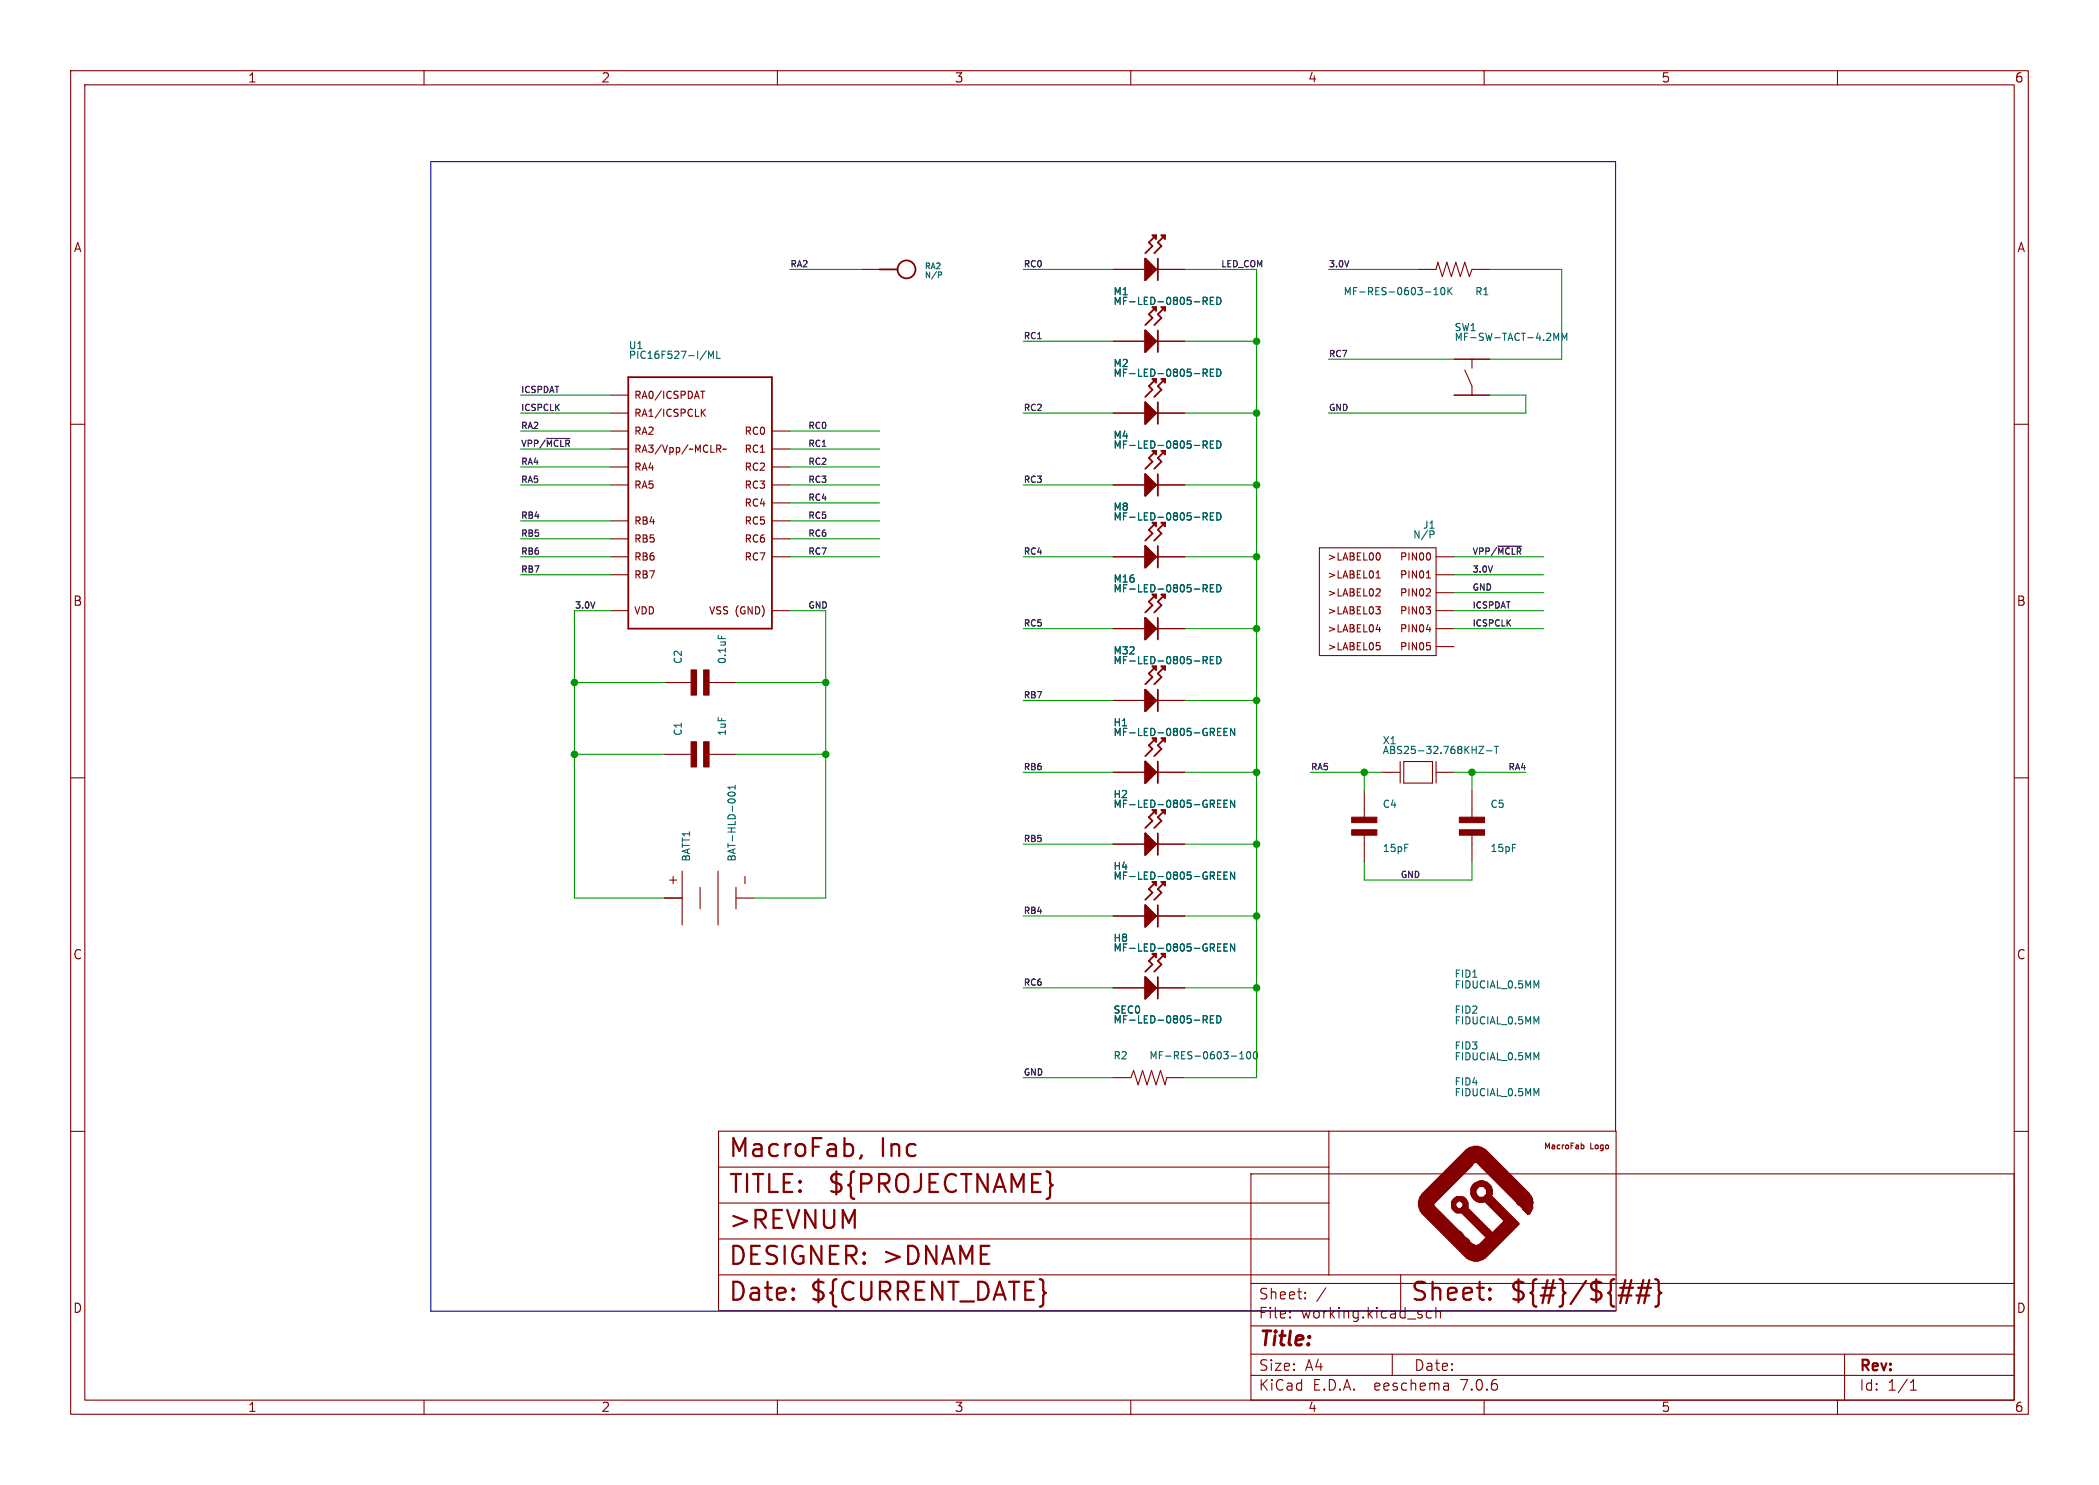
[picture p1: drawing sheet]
<svg xmlns="http://www.w3.org/2000/svg" width="297mm" height="210mm" viewBox="0 0 297 210" stroke-linecap="round" stroke-linejoin="round" font-family="sans-serif">
<defs><g id="words">
<g font-size="3.5" fill="#840000">
<text x="102.9" y="164.1">MacroFab,</text>
<text x="124.6" y="164.1">Inc</text>
<text x="102.9" y="169.2">TITLE:</text>
<text x="116.9" y="169.2">${PROJECTNAME}</text>
<text x="102.9" y="174.2">&gt;REVNUM</text>
<text x="102.9" y="179.3">DESIGNER: &gt;DNAME</text>
<text x="102.9" y="184.4">Date:</text>
<text x="114.4" y="184.4">${CURRENT_DATE}</text>
<text x="199.5" y="184.4">Sheet:</text>
<text x="213.4" y="184.4">${#}/${##}</text>
</g>
<text font-size="2.8" fill="#840000" x="178" y="190.9">Title:</text>
<g font-size="2.1" fill="#840000">
<text x="178" y="184">Sheet:</text>
<text x="178" y="186.7">File:</text>
<text x="184.1" y="186.7">working.kicad_sch</text>
<text x="178" y="196.9">KiCad</text>
<text x="178" y="194.1">Size:</text>
<text x="184.7" y="194.1">A4</text>
<text x="185.7" y="196.9">E.D.A.</text>
<text x="194.6" y="196.9">eeschema</text>
<text x="200" y="194.1">Date:</text>
<text x="207" y="196.9">7.0.6</text>
<text x="263" y="194.3">Rev:</text>
<text x="263" y="196.9">Id:</text>
<text x="267.1" y="196.9">1/1</text>
</g>
<g font-size="1.8" fill="#840000">
<text x="35" y="11.9">1</text>
<text x="85" y="11.9">2</text>
<text x="135" y="11.9">3</text>
<text x="185" y="11.9">4</text>
<text x="235" y="11.9">5</text>
<text x="285" y="11.9">6</text>
<text x="10.3" y="35.9">A</text>
<text x="285.3" y="35.9">A</text>
<text x="10.3" y="85.9">B</text>
<text x="285.3" y="85.9">B</text>
<text x="10.3" y="135.9">C</text>
<text x="285.3" y="135.9">C</text>
<text x="10.3" y="185.9">D</text>
<text x="285.3" y="185.9">D</text>
<text x="35" y="199.9">1</text>
<text x="85" y="199.9">2</text>
<text x="135" y="199.9">3</text>
<text x="185" y="199.9">4</text>
<text x="235" y="199.9">5</text>
<text x="285" y="199.9">6</text>
</g>
<g font-size="1.4" fill="#006464">
<text x="157.4" y="42">M1</text>
<text x="190" y="42">MF-RES-0603-10K</text>
<text x="208.6" y="42">R1</text>
<text x="157.4" y="43.3">MF-LED-0805-RED</text>
<text x="205.7" y="47">SW1</text>
<text x="88.9" y="49.6">U1</text>
<text x="88.9" y="51">PIC16F527-I/ML</text>
<text x="157.4" y="52.1">M2</text>
<text x="157.4" y="53.5">MF-LED-0805-RED</text>
<text x="205.7" y="48.4">MF-SW-TACT-4.2MM</text>
<text x="157.4" y="62.3">M4</text>
<text x="157.4" y="63.7">MF-LED-0805-RED</text>
<text x="157.4" y="72.4">M8</text>
<text x="157.4" y="73.8">MF-LED-0805-RED</text>
<text x="199.8" y="76.4">N/P</text>
<text x="201.2" y="75">J1</text>
<text x="157.4" y="82.6">M16</text>
<text x="157.4" y="84">MF-LED-0805-RED</text>
<text x="96.7" y="94" transform="rotate(-90 96.7 94)">C2</text>
<text x="102.9" y="94" transform="rotate(-90 102.9 94)">0.1uF</text>
<text x="157.4" y="92.8">M32</text>
<text x="157.4" y="94.1">MF-LED-0805-RED</text>
<text x="96.7" y="104.2" transform="rotate(-90 96.7 104.2)">C1</text>
<text x="102.9" y="104.2" transform="rotate(-90 102.9 104.2)">1uF</text>
<text x="157.4" y="102.9">H1</text>
<text x="157.4" y="104.3">MF-LED-0805-GREEN</text>
<text x="195.5" y="105.5">X1</text>
<text x="195.5" y="106.8">ABS25-32.768KHZ-T</text>
<text x="157.4" y="113.1">H2</text>
<text x="157.4" y="114.5">MF-LED-0805-GREEN</text>
<text x="195.5" y="114.5">C4</text>
<text x="210.8" y="114.5">C5</text>
<text x="97.8" y="122" transform="rotate(-90 97.8 122)">BATT1</text>
<text x="104.3" y="122" transform="rotate(-90 104.3 122)">BAT-HLD-001</text>
<text x="157.4" y="123.2">H4</text>
<text x="157.4" y="124.6">MF-LED-0805-GREEN</text>
<text x="195.5" y="120.7">15pF</text>
<text x="210.8" y="120.7">15pF</text>
<text x="157.4" y="133.4">H8</text>
<text x="157.4" y="134.8">MF-LED-0805-GREEN</text>
<text x="157.4" y="143.6">SEC0</text>
<text x="205.7" y="143.6">FID2</text>
<text x="205.7" y="138.5">FID1</text>
<text x="205.7" y="140">FIDUCIAL_0.5MM</text>
<text x="157.4" y="144.9">MF-LED-0805-RED</text>
<text x="205.7" y="145.1">FIDUCIAL_0.5MM</text>
<text x="205.7" y="148.6">FID3</text>
<text x="157.4" y="150">R2</text>
<text x="162.5" y="150">MF-RES-0603-100</text>
<text x="205.7" y="153.7">FID4</text>
<text x="205.7" y="155.2">FIDUCIAL_0.5MM</text>
<text x="205.7" y="150.2">FIDUCIAL_0.5MM</text>
</g>
<g font-size="1.4" fill="#840000">
<text x="89.6" y="56.6">RA0/ICSPDAT</text>
<text x="89.6" y="59.2">RA1/ICSPCLK</text>
<text x="89.6" y="61.7">RA2</text>
<text x="89.6" y="64.2">RA3/Vpp/~MCLR~</text>
<text x="105.2" y="61.7">RC0</text>
<text x="105.2" y="64.2">RC1</text>
<text x="89.6" y="66.8">RA4</text>
<text x="89.6" y="69.3">RA5</text>
<text x="105.2" y="66.8">RC2</text>
<text x="105.2" y="69.3">RC3</text>
<text x="105.2" y="71.9">RC4</text>
<text x="89.6" y="74.4">RB4</text>
<text x="89.6" y="76.9">RB5</text>
<text x="105.2" y="74.4">RC5</text>
<text x="105.2" y="76.9">RC6</text>
<text x="89.6" y="79.5">RB6</text>
<text x="89.6" y="82">RB7</text>
<text x="105.2" y="79.5">RC7</text>
<text x="187.7" y="79.5">&gt;LABEL00</text>
<text x="187.7" y="82">&gt;LABEL01</text>
<text x="198" y="79.5">PIN00</text>
<text x="198" y="82">PIN01</text>
<text x="89.6" y="87.1">VDD</text>
<text x="100.2" y="87.1">VSS</text>
<text x="104" y="87.1">(GND)</text>
<text x="187.7" y="84.6">&gt;LABEL02</text>
<text x="187.7" y="87.1">&gt;LABEL03</text>
<text x="187.7" y="89.6">&gt;LABEL04</text>
<text x="198" y="84.6">PIN02</text>
<text x="198" y="87.1">PIN03</text>
<text x="198" y="89.6">PIN04</text>
<text x="187.7" y="92.2">&gt;LABEL05</text>
<text x="198" y="92.2">PIN05</text>
</g>
<g font-size="1.2" fill="#0f0f0f">
<text x="111.8" y="37.9">RA2</text>
<text x="144.8" y="37.9">RC0</text>
<text x="172.7" y="37.9">LED_COM</text>
<text x="188" y="37.9">3.0V</text>
<text x="144.8" y="48">RC1</text>
<text x="188" y="50.6">RC7</text>
<text x="73.7" y="58.2">ICSPCLK</text>
<text x="73.7" y="55.6">ICSPDAT</text>
<text x="144.8" y="58.2">RC2</text>
<text x="188" y="58.2">GND</text>
<text x="73.7" y="65.8">RA4</text>
<text x="73.7" y="63.3">VPP/~{MCLR}</text>
<text x="73.7" y="60.7">RA2</text>
<text x="114.3" y="63.3">RC1</text>
<text x="114.3" y="60.7">RC0</text>
<text x="114.3" y="65.8">RC2</text>
<text x="73.7" y="68.3">RA5</text>
<text x="114.3" y="70.9">RC4</text>
<text x="114.3" y="68.3">RC3</text>
<text x="144.8" y="68.3">RC3</text>
<text x="73.7" y="76">RB5</text>
<text x="73.7" y="73.4">RB4</text>
<text x="114.3" y="73.4">RC5</text>
<text x="114.3" y="76">RC6</text>
<text x="73.7" y="78.5">RB6</text>
<text x="73.7" y="81">RB7</text>
<text x="114.3" y="78.5">RC7</text>
<text x="144.8" y="78.5">RC4</text>
<text x="208.3" y="81">3.0V</text>
<text x="208.3" y="83.6">GND</text>
<text x="208.3" y="78.5">VPP/~{MCLR}</text>
<text x="81.3" y="86.1">3.0V</text>
<text x="114.3" y="86.1">GND</text>
<text x="144.8" y="88.7">RC5</text>
<text x="208.3" y="88.7">ICSPCLK</text>
<text x="208.3" y="86.1">ICSPDAT</text>
<text x="144.8" y="98.8">RB7</text>
<text x="144.8" y="109">RB6</text>
<text x="185.4" y="109">RA5</text>
<text x="213.4" y="109">RA4</text>
<text x="144.8" y="119.1">RB5</text>
<text x="198.1" y="124.2">GND</text>
<text x="144.8" y="129.3">RB4</text>
<text x="144.8" y="139.5">RC6</text>
<text x="144.8" y="152.2">GND</text>
</g>
<g font-size="1.1" fill="#006464">
<text x="130.7" y="38.3">RA2</text>
<text x="130.7" y="39.5">N/P</text>
</g>
<g font-size="1.1" fill="#840000">
<text x="218.4" y="162.7">MacroFab</text>
<text x="225" y="162.7">Logo</text>
</g>
</g></defs>
<g fill="none" stroke="#840000" stroke-width=".15">
<path d="M10 10h277v190h-277zM12 12h273v186h-273zM60 10v2M110 10v2M160 10v2M210 10v2M260 10v2M121.9 38.1h2.6M157.5 38.1h10.1M200.7 38.1h2.5l.3-1 .6 2 .6-2 .7 2 .6-2 .6 2 .7-2 .6 2 .4-1h2.5M10 60h2M86.4 58.4h2.5"/>
<path d="M86.4 55.9h2.5M99.1 55.3h.6M99.4 58.3l.4 .6M99.4 55.3v1M99.8 57.9l-.6 .5M157.5 58.4h10.1M157.5 48.3h10.1M205.7 55.9h5.1M205.7 50.8h5.1M207.3 52.3l1 2.3v1.3M208.3 50.8v1.3M285 60h2"/>
<path d="M86.4 68.6h2.5M86.4 63.5h2.5M86.4 73.7h2.5M86.4 66h2.5M86.4 61h2.5M86.4 76.2h2.5M86.4 78.7h2.5M101.4 62.9h.4l.2 .2-.1 .3-.5 .1M101.7 63.5l.3 .5M102.8 63.5l-.5 .1M109.2 68.6h2.6M109.2 63.5h2.6"/>
<path d="M109.2 73.7h2.6M109.2 66h2.6M109.2 61h2.6M109.2 71.1h2.6M109.2 76.2h2.6M109.2 78.7h2.6M157.5 68.6h10.1M157.5 78.7h10.1M186.7 77.5h16.5v15.2h-16.5zM195 78.2a.54 .54 0 0 1 .3 .5 .54 .54 0 0 1-.3 .5M202.3 78.3l.1 .3-.1 .5M203.2 78.7h2.5"/>
<path d="M86.4 86.4h2.5M86.4 81.3h2.5M94 96.5h4M100.1 96.5h4M109.2 86.4h2.6M157.5 88.9h10.1M157.5 99.1h10.1M194.7 85.8h.6l-.3 .4 .2 .1 .1 .3-.2 .2h-.3M194.7 81.7h.6M194.7 81l.3-.3v1M194.7 89h.6M194.8 90.9h.4"/>
<path d="M194.9 83.3h.3l.1 .3-.6 .7h.6M194.9 91.3h.2l.2 .2-.1 .4h-.3M195.2 88.7v.7M201.8 85.8h.6l-.3 .4M201.8 81.7h.6M201.8 89h.7M201.9 90.9h.5M202.3 83.3l.1 .2v.2l-.6 .6h.6M202.3 86.2l.1 .2-.1 .4M202.3 91.3l.1 .2-.1 .4M203.2 86.4h2.5M203.2 81.3h2.5"/>
<path d="M203.2 88.9h2.5M203.2 83.8h2.5M203.2 91.4h2.5M10 110h2M94 106.7h4M100.1 106.7h4M157.5 109.2h10.1M157.5 119.4h10.1M193 111.8v4M193 117.9v4M195.6 109.2h2.5M198.1 107.7v3"/>
<path d="M198.6 107.7h4.1v3h-4.1zM203.2 107.7v3M203.2 109.2h2.5M208.3 111.8v4M208.3 117.9v4M285 110h2M94 127h2.5M94.7 124.5h1.1M95.2 124v1M96.5 123.2v7.6M99.1 125.5v3M101.6 123.2v7.6"/>
<path d="M104.1 125.5v3M104.1 127h2.6M105.4 124v1M157.5 129.5h10.1M157.5 139.7h10.1M10 160h2M101.7 160h127v25.4h-127zM157.5 152.4h2.5l.4-1 .6 2 .7-2 .6 2 .6-2 .7 2 .6-2 .6 2 .3-1h2.5M188 160v20.3M285 160h2M101.7 170.1h86.3M101.7 175.2h86.3"/>
<path d="M101.7 165.1h86.3M177 166h108v32h-108zM223.7 162l.3-.1 .1 .2-.1 .3h-.3M60 198v2M101.7 180.3h127M110 198v2M160 198v2M177 194.5h108M177 191.5h108M177 187.5h108M177 181.5h108M182.5 186.3h.1l-.1 .1"/>
<path d="M182.5 186.3v.1M182.5 185.5v.1M182.5 185.5h.1l-.1 .1M184.7 183.6v.1M184.7 183.6h-.1l.1 .1M184.7 182.8v.1M184.7 182.8h-.1l.1 .1M187.6 182.1l-1.3 2M197 191.5v3M198.2 180.3v5.1M201.8 185.7v.4l.2 .2 .1 .1 .4-.1M203.2 184.9v1.5"/>
<path d="M203.8 185.6v.8M204.9 195.7l.1 .9M205 196.5l-.2 .1M205 196h-.2M210 198v2M260 198v2M261 191.5v6.5M270.3 196.6h.9M270.3 195.5l.4-.4v1.5"/>
</g>
<g fill="none" stroke="#840000" stroke-width=".25">
<path d="M124.5 38.1h2.5M162.1 36.6l1.5 1.5-1.5 1.5zM163.1 33.3h.5v.5zM163.6 33.3l-1 1 .5 .5-1 1M163.8 36.6v3M164.3 33.3h.5v.5zM164.8 33.3l-1 1 .5 .5-1 1M88.9 53.3h20.3v35.6h-20.3zM162.1 46.7l1.5 1.6-1.5 1.5zM162.1 56.9l1.5 1.5-1.5 1.5zM163.1 43.4l.5 .5v-.5l-1 1.1 .5 .5-1 1M163.1 53.6l.5 .5v-.5l-1 1 .5 .5-1 1"/>
<path d="M163.8 46.7v3.1M163.8 56.9v3M164.3 43.4l.5 .5v-.5l-1 1.1 .5 .5-1 1M164.3 53.6l.5 .5v-.5l-1 1 .5 .5-1 1M162.1 67.1l1.5 1.5-1.5 1.5zM162.1 77.2l1.5 1.5-1.5 1.6zM163.1 63.8l.5 .5v-.5l-1 1 .5 .5-1 1M163.1 73.9l.5 .5v-.5l-1 1 .5 .5-1 1.1M163.8 67.1v3M163.8 77.2v3.1M164.3 63.8l.5 .5v-.5l-1 1 .5 .5-1 1M164.3 73.9l.5 .5v-.5l-1 1 .5 .5-1 1.1"/>
<path d="M162.1 87.4l1.5 1.5-1.5 1.5zM162.1 97.5l1.5 1.6-1.5 1.5zM163.1 84.1l.5 .5v-.5l-1 1 .5 .5-1 1M163.1 94.2l.5 .5v-.5l-1 1.1 .5 .5-1 1M163.8 87.4v3M163.8 97.5v3.1M164.3 84.1l.5 .5v-.5l-1 1 .5 .5-1 1M164.3 94.2l.5 .5v-.5l-1 1.1 .5 .5-1 1M162.1 107.7l1.5 1.5-1.5 1.5zM162.1 117.9l1.5 1.5-1.5 1.5zM163.1 104.4l.5 .5v-.5l-1 1 .5 .5-1 1M163.1 114.6l.5 .5v-.5l-1 1 .5 .5-1 1"/>
<path d="M163.8 107.7v3M163.8 117.9v3M164.3 104.4l.5 .5v-.5l-1 1 .5 .5-1 1M164.3 114.6l.5 .5v-.5l-1 1 .5 .5-1 1M162.1 128l1.5 1.5-1.5 1.6zM162.1 138.2l1.5 1.5-1.5 1.5zM163.1 124.7l.5 .5v-.5l-1 1 .5 .5-1 1.1M163.1 134.9l.5 .5v-.5l-1 1 .5 .5-1 1M163.8 128v3.1M163.8 138.2v3M164.3 124.7l.5 .5v-.5l-1 1 .5 .5-1 1.1M164.3 134.9l.5 .5v-.5l-1 1 .5 .5-1 1"/>
<circle cx="128.3" cy="38.1" r="1.27"/>
</g>
<g fill="#840000" stroke="#840000" stroke-width=".25">
<path d="M162.1 67.1l1.5 1.5-1.5 1.5z"/>
<path d="M162.1 87.4l1.5 1.5-1.5 1.5z"/>
<path d="M162.1 77.2l1.5 1.5-1.5 1.6z"/>
<path d="M162.1 128l1.5 1.5-1.5 1.6z"/>
<path d="M162.1 138.2l1.5 1.5-1.5 1.5z"/>
<path d="M162.1 107.7l1.5 1.5-1.5 1.5z"/>
<path d="M162.1 117.9l1.5 1.5-1.5 1.5z"/>
<path d="M162.1 97.5l1.5 1.6-1.5 1.5z"/>
<path d="M162.1 46.7l1.5 1.6-1.5 1.5z"/>
<path d="M162.1 36.6l1.5 1.5-1.5 1.5z"/>
<path d="M162.1 56.9l1.5 1.5-1.5 1.5z"/>
</g>
<g fill="none" stroke="#006464" stroke-width=".15">
<path d="M133.2 38.6v.2l-.4 .1M99.9 49.6l-.8 1.3M100.3 50.7v-1l.3 .7 .3-.7v1M101.4 49.7v1h.5M170.2 42.6l.5-.1 .1-.1v-.3l-.6-.1v1.1M170.2 52.7h.5l.1-.2v-.2l-.6-.1v1M170.5 52.7l.3 .5M170.5 42.6l.3 .5M171.3 52.7h.3M171.3 42.5h.3M171.7 42h-.4v1.1h.4M171.7 52.2h-.4v1h.4"/>
<path d="M172.2 42a.51 .51 0 0 1 .6 .6 .51 .51 0 0 1-.6 .5zM172.2 52.2a.51 .51 0 0 1 .6 .5 .51 .51 0 0 1-.6 .5zM202.9 41.7h.6M202.9 41l.3-.3v1M204 40.8l.1-.1a.54 .54 0 0 1 .4 .5 .54 .54 0 0 1-.4 .5l-.1-.1-.1-.3zM204.9 40.7v1M205 41.1l.5 .6M205.5 40.7l-.6 .5M219.9 48.1v-1l.3 .8 .3-.8v1M221 48.1v-1l.4 .8 .3-.8v1M170.2 62.9h.5l.1-.2v-.2l-.6-.1v1M170.2 73.1l.5-.1 .1-.1v-.3l-.6-.1v1"/>
<path d="M170.5 73.1l.3 .4M170.5 62.9l.3 .5M171.3 73h.3M171.3 62.9h.3M171.7 72.5h-.4v1h.4M171.7 62.4h-.4v1h.4M172.2 72.5a.51 .51 0 0 1 .6 .5 .51 .51 0 0 1-.6 .5zM172.2 62.4a.51 .51 0 0 1 .6 .5 .51 .51 0 0 1-.6 .5zM202.9 75.4l-.2 .2h-.4M101.6 89.8v.5M170.2 83.2h.5l.1-.2v-.2l-.6-.1v1M170.2 93.4l.5-.1 .1-.1v-.3l-.6-.1v1.1"/>
<path d="M170.5 93.4l.3 .5M170.5 83.2l.3 .5M171.3 93.3h.3M171.3 83.2h.3M171.7 82.7h-.4v1h.4M171.7 92.8h-.4v1.1h.4M172.2 82.7a.51 .51 0 0 1 .6 .5 .51 .51 0 0 1-.6 .5zM172.2 92.8a.51 .51 0 0 1 .6 .6 .51 .51 0 0 1-.6 .5zM103.1 112.1a.55 .55 0 0 1 .9 .2 .58 .58 0 0 1-1 0zM104 111v.6M104 111.3h-1l.3 .3M172.3 113.7h.3"/>
<path d="M172.3 103.5h.3M172.8 103h-.5v1h.5M172.8 113.2h-.5v1h.5M173.2 113.7h.3M173.2 103.5h.3M173.7 103h-.5v1h.5M173.7 113.2h-.5v1h.5M174.7 103v1l-.6-1v1M174.7 113.2v1l-.6-1v1M198.8 119.4h.4M209.3 105.5h.6l-.6 1.1h.6M210.3 106.2h.8"/>
<path d="M211.4 105.5h.6M211.7 105.5v1.1M214 119.4h.5M172.3 134h.3M172.3 123.8h.3M172.8 133.5h-.5v1h.5M172.8 123.3h-.5v1h.5M173.2 134h.3M173.2 123.8h.3M173.7 133.5h-.5v1h.5M173.7 123.3h-.5v1h.5M174.7 123.3v1l-.6-1v1"/>
<path d="M174.7 133.5v1l-.6-1v1M217.4 139.4l.3-.7v1M170.2 144.2l.5-.1 .1-.1v-.3l-.6-.1v1.1M170.5 144.2l.3 .5M171.3 144.1h.3M171.7 143.6h-.4v1.1h.4M172.2 143.6a.51 .51 0 0 1 .6 .6 .51 .51 0 0 1-.6 .5zM174.2 149.4h.8M175.4 149.7h.6M175.4 149l.3-.3v1M176.5 148.8l.1-.1a.54 .54 0 0 1 .4 .5 .54 .54 0 0 1-.4 .5l-.1-.1-.1-.2zM177.5 148.8l.1-.1a.54 .54 0 0 1 .4 .5 .54 .54 0 0 1-.4 .5 .68 .68 0 0 1-.1-.9z"/>
<path d="M217.4 144.5l.3-.7v1M217.4 149.6l.3-.7v1M217.4 154.7l.3-.8v1.1"/>
</g>
<g fill="#840000" stroke="#840000" stroke-width=".15">
<path d="M200.7 170.5h2.2v.1h-2.2z"/>
<path d="M200.7 170.4h2.2v.1h-2.2z"/>
<path d="M200.7 170.3h2.1v.1h-2.1z"/>
<path d="M200.7 170.2h2.1v.1h-2.1z"/>
<path d="M200.7 170.1h2.2v.1h-2.2z"/>
<path d="M200.7 170h2.3v.1h-2.3z"/>
<path d="M200.7 169.9h2.4v.1h-2.4z"/>
<path d="M200.7 169.8h2.6v.1h-2.6z"/>
<path d="M200.8 170.8h2.5v.1h-2.5z"/>
<path d="M200.8 170.7h2.3v.1h-2.3z"/>
<path d="M200.8 170.6h2.2v.1h-2.2z"/>
<path d="M200.8 169.7h2.6v.1h-2.6z"/>
<path d="M200.8 169.6h2.7v.1h-2.7z"/>
<path d="M200.8 169.5h2.8v.1h-2.8z"/>
<path d="M200.9 171.1h2.7v.1h-2.7z"/>
<path d="M200.9 171h2.6v.1h-2.6z"/>
<path d="M200.9 170.9h2.5v.1h-2.5z"/>
<path d="M200.9 169.4h2.8v.1h-2.8z"/>
<path d="M200.9 169.3h2.9v.1h-2.9z"/>
<path d="M200.9 169.2h3v.1h-3z"/>
<path d="M201 171.2h2.7v.1h-2.7z"/>
<path d="M201 169.1h3v.1h-3z"/>
<path d="M201.1 171.5h2.8v.1h-2.8z"/>
<path d="M201.1 171.3h2.7v.2h-2.7z"/>
<path d="M201.1 169h3v.1h-3z"/>
<path d="M201.1 168.9h3.1v.1h-3.1z"/>
<path d="M201.2 171.6h2.8v.1h-2.8z"/>
<path d="M201.2 168.8h3.1v.1h-3.1z"/>
<path d="M201.3 171.7h2.8v.1h-2.8z"/>
<path d="M201.3 168.7h3.1v.1h-3.1z"/>
<path d="M201.4 171.8h2.8v.1h-2.8z"/>
<path d="M201.4 168.6h3.1v.1h-3.1z"/>
<path d="M201.5 171.9h2.8v.1h-2.8z"/>
<path d="M201.5 168.5h3.1v.1h-3.1z"/>
<path d="M201.6 172h2.8v.1h-2.8z"/>
<path d="M201.6 168.4h3.1v.1h-3.1z"/>
<path d="M201.7 172.1h2.8v.1h-2.8z"/>
<path d="M201.7 168.3h3.1v.1h-3.1z"/>
<path d="M201.8 172.2h2.8v.1h-2.8z"/>
<path d="M201.8 168.2h3.1v.1h-3.1z"/>
<path d="M201.9 172.3h2.8v.1h-2.8z"/>
<path d="M201.9 168.1h3.1v.1h-3.1z"/>
<path d="M202 172.4h2.8v.1h-2.8z"/>
<path d="M202 168h3.1v.1h-3.1z"/>
<path d="M202.1 172.5h2.8v.1h-2.8z"/>
<path d="M202.1 167.9h3.1v.1h-3.1z"/>
<path d="M202.2 172.6h2.8v.1h-2.8z"/>
<path d="M202.2 167.8h3.1v.1h-3.1z"/>
<path d="M202.3 172.7h2.8v.1h-2.8z"/>
<path d="M202.3 167.7h3.1v.1h-3.1z"/>
<path d="M202.4 172.8h2.8v.1h-2.8z"/>
<path d="M202.4 167.6h3.1v.1h-3.1z"/>
<path d="M202.5 172.9h2.8v.1h-2.8z"/>
<path d="M202.5 167.5h3.1v.1h-3.1z"/>
<path d="M202.6 173h2.8v.1h-2.8z"/>
<path d="M202.6 167.4h3.1v.1h-3.1z"/>
<path d="M202.7 173.1h2.8v.1h-2.8z"/>
<path d="M202.7 167.3h3.1v.1h-3.1z"/>
<path d="M202.8 173.2h2.8v.1h-2.8z"/>
<path d="M202.8 167.2h3.1v.1h-3.1z"/>
<path d="M202.9 173.3h2.8v.1h-2.8z"/>
<path d="M202.9 167.1h3.1v.1h-3.1z"/>
<path d="M203 173.4h2.8v.1h-2.8z"/>
<path d="M203 167h3.1v.1h-3.1z"/>
<path d="M203.1 173.5h2.8v.1h-2.8z"/>
<path d="M203.1 166.9h3.1v.1h-3.1z"/>
<path d="M203.3 173.6h2.7v.1h-2.7z"/>
<path d="M203.3 166.8h3v.1h-3z"/>
<path d="M203.4 173.7h2.7v.1h-2.7z"/>
<path d="M203.4 166.7h3v.1h-3z"/>
<path d="M203.5 173.8h2.7v.1h-2.7z"/>
<path d="M203.5 166.6h3v.1h-3z"/>
<path d="M203.6 173.9h2.7v.1h-2.7z"/>
<path d="M203.6 166.5h3v.1h-3z"/>
<path d="M203.7 174h2.7v.1h-2.7z"/>
<path d="M203.7 166.4h3v.1h-3z"/>
<path d="M203.8 174.1h2.8v.1h-2.8z"/>
<path d="M203.8 166.3h3v.1h-3z"/>
<path d="M203.9 174.2h2.8v.1h-2.8z"/>
<path d="M203.9 166.2h3v.1h-3z"/>
<path d="M204 174.3h2.8v.1h-2.8z"/>
<path d="M204 166.1h3v.1h-3z"/>
<path d="M204.1 174.4h2.8v.1h-2.8z"/>
<path d="M204.1 166h3v.1h-3z"/>
<path d="M204.2 174.5h2.8v.1h-2.8z"/>
<path d="M204.2 165.9h3v.1h-3z"/>
<path d="M204.3 174.6h2.7v.1h-2.7z"/>
<path d="M204.3 165.8h3v.1h-3z"/>
<path d="M204.4 174.7h2.7v.1h-2.7z"/>
<path d="M204.4 165.7h3v.1h-3z"/>
<path d="M204.5 174.8h2.7v.1h-2.7z"/>
<path d="M204.5 165.6h3v.1h-3z"/>
<path d="M204.6 174.9h2.7v.1h-2.7z"/>
<path d="M204.6 165.5h3v.1h-3z"/>
<path d="M204.7 175h2.7v.1h-2.7z"/>
<path d="M204.7 165.4h3v.1h-3z"/>
<path d="M204.8 175.1h2.8v.1h-2.8z"/>
<path d="M204.8 165.3h3v.1h-3z"/>
<path d="M204.9 175.2h2.8v.1h-2.8z"/>
<path d="M204.9 165.2h3v.1h-3z"/>
<path d="M205 175.3h2.8v.1h-2.8z"/>
<path d="M205 165h3v.2h-3z"/>
<path d="M205.1 175.4h2.8v.1h-2.8z"/>
<path d="M205.1 164.9h3v.1h-3z"/>
<path d="M205.2 175.5h2.7v.1h-2.7z"/>
<path d="M205.2 164.8h3v.1h-3z"/>
<path d="M205.3 175.6h2.7v.1h-2.7z"/>
<path d="M205.3 164.7h3v.1h-3z"/>
<path d="M205.4 175.7h2.7v.1h-2.7z"/>
<path d="M205.4 170.7h.8v.1h-.8z"/>
<path d="M205.4 170.6h.7v.1h-.7z"/>
<path d="M205.4 170.5h.6v.1h-.6z"/>
<path d="M205.4 170.4h.6v.1h-.6z"/>
<path d="M205.4 170.3h.6v.1h-.6z"/>
<path d="M205.4 170.2h.6v.1h-.6z"/>
<path d="M205.4 170.1h.6v.1h-.6z"/>
<path d="M205.4 170h.7v.1h-.7z"/>
<path d="M205.4 169.9h.8v.1h-.8z"/>
<path d="M205.4 164.6h2.9v.1h-2.9z"/>
<path d="M205.5 175.8h2.7v.1h-2.7z"/>
<path d="M205.5 170.9h2.3v.1h-2.3z"/>
<path d="M205.5 170.8h.8v.1h-.8z"/>
<path d="M205.5 169.8h.9v.1h-.9z"/>
<path d="M205.5 169.7h2v.1h-2z"/>
<path d="M205.5 164.5h2.9v.1h-2.9z"/>
<path d="M205.6 175.9h2.8v.1h-2.8z"/>
<path d="M205.6 171h2.3v.1h-2.3z"/>
<path d="M205.6 169.6h1.9v.1h-1.9z"/>
<path d="M205.6 164.4h2.9v.1h-2.9z"/>
<path d="M205.7 176h2.9v.1h-2.9z"/>
<path d="M205.7 171.1h2.3v.1h-2.3z"/>
<path d="M205.7 169.5h1.7v.1h-1.7z"/>
<path d="M205.7 164.3h3v.1h-3z"/>
<path d="M205.8 176.1h6.1v.1h-6.1z"/>
<path d="M205.8 171.2h2.3v.1h-2.3z"/>
<path d="M205.8 169.4h1.5v.1h-1.5z"/>
<path d="M205.8 164.2h6.1v.1h-6.1z"/>
<path d="M205.9 176.2h5.9v.1h-5.9z"/>
<path d="M205.9 171.3h2.3v.2h-2.3z"/>
<path d="M205.9 169.3h1.3v.1h-1.3z"/>
<path d="M205.9 164.1h5.9v.1h-5.9z"/>
<path d="M206 176.3h5.7v.1h-5.7z"/>
<path d="M206 164h5.7v.1h-5.7z"/>
<path d="M206.1 176.4h5.5v.1h-5.5z"/>
<path d="M206.1 171.5h2.2v.1h-2.2z"/>
<path d="M206.1 169.2h.9v.1h-.9z"/>
<path d="M206.1 163.9h5.5v.1h-5.5z"/>
<path d="M206.2 176.5h5.3v.1h-5.3z"/>
<path d="M206.2 163.8h5.3v.1h-5.3z"/>
<path d="M206.3 176.6h5.1v.1h-5.1z"/>
<path d="M206.3 163.7h5.1v.1h-5.1z"/>
<path d="M206.4 176.7h4.9v.1h-4.9z"/>
<path d="M206.4 163.6h4.9v.1h-4.9z"/>
<path d="M206.5 176.8h4.7v.1h-4.7z"/>
<path d="M206.5 163.5h4.7v.1h-4.7z"/>
<path d="M206.6 176.9h4.5v.1h-4.5z"/>
<path d="M206.6 169.8h1v.1h-1z"/>
<path d="M206.6 163.4h4.5v.1h-4.5z"/>
<path d="M206.7 177h4.3v.1h-4.3z"/>
<path d="M206.7 170.8h1v.1h-1z"/>
<path d="M206.7 163.3h4.3v.1h-4.3z"/>
<path d="M206.8 177.1h4.1v.1h-4.1z"/>
<path d="M206.8 170.7h.9v.1h-.9z"/>
<path d="M206.8 169.9h.8v.1h-.8z"/>
<path d="M206.8 163.2h4.1v.1h-4.1z"/>
<path d="M206.9 177.2h3.9v.1h-3.9z"/>
<path d="M206.9 171.6h1.5v.1h-1.5z"/>
<path d="M206.9 170.6h.8v.1h-.8z"/>
<path d="M206.9 170h.8v.1h-.8z"/>
<path d="M206.9 163.1h3.9v.1h-3.9z"/>
<path d="M207 177.3h3.7v.1h-3.7z"/>
<path d="M207 171.7h1.5v.1h-1.5z"/>
<path d="M207 170.5h.7v.1h-.7z"/>
<path d="M207 170.4h.7v.1h-.7z"/>
<path d="M207 170.3h.7v.1h-.7z"/>
<path d="M207 170.2h.7v.1h-.7z"/>
<path d="M207 170.1h.7v.1h-.7z"/>
<path d="M207 163h3.7v.1h-3.7z"/>
<path d="M207.1 177.4h3.5v.1h-3.5z"/>
<path d="M207.1 171.8h1.5v.1h-1.5z"/>
<path d="M207.1 162.9h3.5v.1h-3.5z"/>
<path d="M207.2 177.5h3.3v.1h-3.3z"/>
<path d="M207.2 171.9h1.5v.1h-1.5z"/>
<path d="M207.2 162.8h3.3v.1h-3.3z"/>
<path d="M207.3 177.6h3.1v.1h-3.1z"/>
<path d="M207.3 172h1.5v.1h-1.5z"/>
<path d="M207.3 162.7h3.1v.1h-3.1z"/>
<path d="M207.4 177.7h2.9v.2h-2.9z"/>
<path d="M207.4 172.1h1.5v.1h-1.5z"/>
<path d="M207.4 162.6h2.9v.1h-2.9z"/>
<path d="M207.5 177.9h2.7v.1h-2.7z"/>
<path d="M207.5 172.2h1.5v.1h-1.5z"/>
<path d="M207.5 162.5h2.7v.1h-2.7z"/>
<path d="M207.6 172.3h1.5v.1h-1.5z"/>
<path d="M207.7 178h2.3v.1h-2.3z"/>
<path d="M207.7 172.4h1.5v.1h-1.5z"/>
<path d="M207.7 162.4h2.3v.1h-2.3z"/>
<path d="M207.8 178.1h2.1v.1h-2.1z"/>
<path d="M207.8 172.5h1.5v.1h-1.5z"/>
<path d="M207.8 162.3h2v.1h-2z"/>
<path d="M207.9 172.6h1.5v.1h-1.5z"/>
<path d="M208 172.7h1.5v.1h-1.5z"/>
<path d="M208.1 178.2h1.4v.1h-1.4z"/>
<path d="M208.1 172.8h1.6v.1h-1.6z"/>
<path d="M208.1 168.9h.8v.1h-.8z"/>
<path d="M208.1 168.8h.8v.1h-.8z"/>
<path d="M208.1 168.7h.7v.1h-.7z"/>
<path d="M208.1 168.6h.7v.1h-.7z"/>
<path d="M208.1 168.5h.7v.1h-.7z"/>
<path d="M208.1 168.4h.7v.1h-.7z"/>
<path d="M208.1 168.3h.7v.1h-.7z"/>
<path d="M208.1 168.2h.8v.1h-.8z"/>
<path d="M208.1 168.1h.8v.1h-.8z"/>
<path d="M208.1 168h.9v.1h-.9z"/>
<path d="M208.1 162.2h1.4v.1h-1.4z"/>
<path d="M208.2 172.9h1.6v.1h-1.6z"/>
<path d="M208.2 169.1h.9v.1h-.9z"/>
<path d="M208.2 169h.8v.1h-.8z"/>
<path d="M208.2 167.9h.9v.1h-.9z"/>
<path d="M208.2 167.8h1v.1h-1z"/>
<path d="M208.3 173h1.6v.1h-1.6z"/>
<path d="M208.3 169.3h3v.1h-3z"/>
<path d="M208.3 169.2h.9v.1h-.9z"/>
<path d="M208.3 167.7h2.7v.1h-2.7z"/>
<path d="M208.3 167.6h2.6v.1h-2.6z"/>
<path d="M208.4 178.3h.8v.1h-.8z"/>
<path d="M208.4 173.1h1.6v.1h-1.6z"/>
<path d="M208.4 169.4h3v.1h-3z"/>
<path d="M208.4 167.5h2.4v.1h-2.4z"/>
<path d="M208.4 162.1h.8v.1h-.8z"/>
<path d="M208.5 173.2h1.6v.1h-1.6z"/>
<path d="M208.5 169.5h3v.1h-3z"/>
<path d="M208.5 167.4h2.2v.1h-2.2z"/>
<path d="M208.6 173.3h1.6v.1h-1.6z"/>
<path d="M208.6 169.6h3v.1h-3z"/>
<path d="M208.6 167.3h2v.1h-2z"/>
<path d="M208.7 173.4h1.6v.1h-1.6z"/>
<path d="M208.7 169.7h3v.1h-3z"/>
<path d="M208.8 173.5h1.6v.1h-1.6z"/>
<path d="M208.8 167.2h1.7v.1h-1.7z"/>
<path d="M208.9 173.6h1.6v.1h-1.6z"/>
<path d="M208.9 169.8h2.9v.1h-2.9z"/>
<path d="M208.9 164.3h3.1v.1h-3.1z"/>
<path d="M209 173.7h1.6v.1h-1.6z"/>
<path d="M209 167.1h1.3v.1h-1.3z"/>
<path d="M209 164.4h3.1v.1h-3.1z"/>
<path d="M209.1 176h2.9v.1h-2.9z"/>
<path d="M209.1 173.8h1.6v.1h-1.6z"/>
<path d="M209.1 169.9h.9v.1h-.9z"/>
<path d="M209.1 164.5h3.1v.1h-3.1z"/>
<path d="M209.2 173.9h1.6v.1h-1.6z"/>
<path d="M209.2 164.6h3.1v.1h-3.1z"/>
<path d="M209.3 175.9h2.8v.1h-2.8z"/>
<path d="M209.3 174h1.6v.1h-1.6z"/>
<path d="M209.3 167h.7v.1h-.7z"/>
<path d="M209.3 164.7h3.1v.1h-3.1z"/>
<path d="M209.4 175.8h2.8v.1h-2.8z"/>
<path d="M209.4 174.1h1.6v.1h-1.6z"/>
<path d="M209.4 164.8h3.1v.1h-3.1z"/>
<path d="M209.5 175.7h2.8v.1h-2.8z"/>
<path d="M209.5 174.2h1.6v.1h-1.6z"/>
<path d="M209.5 164.9h3.1v.1h-3.1z"/>
<path d="M209.7 175.6h2.7v.1h-2.7z"/>
<path d="M209.7 174.3h4v.1h-4z"/>
<path d="M209.7 165h3v.2h-3z"/>
<path d="M209.8 175.5h2.7v.1h-2.7z"/>
<path d="M209.8 174.4h3.8v.1h-3.8z"/>
<path d="M209.8 165.2h3v.1h-3z"/>
<path d="M209.9 175.4h2.7v.1h-2.7z"/>
<path d="M209.9 174.5h3.6v.1h-3.6z"/>
<path d="M209.9 165.3h3v.1h-3z"/>
<path d="M210 175.3h2.7v.1h-2.7z"/>
<path d="M210 174.6h3.4v.1h-3.4z"/>
<path d="M210 169.2h1.2v.1h-1.2z"/>
<path d="M210 167.8h1v.1h-1z"/>
<path d="M210 165.4h3v.1h-3z"/>
<path d="M210.1 175.2h2.7v.1h-2.7z"/>
<path d="M210.1 174.7h3.2v.1h-3.2z"/>
<path d="M210.1 169.1h1v.1h-1z"/>
<path d="M210.1 167.9h1v.1h-1z"/>
<path d="M210.1 165.5h3v.1h-3z"/>
<path d="M210.2 175.1h2.7v.1h-2.7z"/>
<path d="M210.2 174.8h3v.1h-3z"/>
<path d="M210.2 169.9h1.7v.1h-1.7z"/>
<path d="M210.2 169h.9v.1h-.9z"/>
<path d="M210.2 168h.9v.1h-.9z"/>
<path d="M210.2 165.6h3v.1h-3z"/>
<path d="M210.3 175h2.7v.1h-2.7z"/>
<path d="M210.3 174.9h2.8v.1h-2.8z"/>
<path d="M210.3 170h1.7v.1h-1.7z"/>
<path d="M210.3 168.9h.8v.1h-.8z"/>
<path d="M210.3 168.1h.8v.1h-.8z"/>
<path d="M210.3 165.7h3v.1h-3z"/>
<path d="M210.4 170.1h1.7v.1h-1.7z"/>
<path d="M210.4 168.8h.8v.1h-.8z"/>
<path d="M210.4 168.7h.8v.1h-.8z"/>
<path d="M210.4 168.6h.8v.1h-.8z"/>
<path d="M210.4 168.5h.8v.1h-.8z"/>
<path d="M210.4 168.4h.8v.1h-.8z"/>
<path d="M210.4 168.3h.8v.1h-.8z"/>
<path d="M210.4 168.2h.8v.1h-.8z"/>
<path d="M210.4 165.8h3v.1h-3z"/>
<path d="M210.5 170.2h1.7v.1h-1.7z"/>
<path d="M210.5 165.9h3v.1h-3z"/>
<path d="M210.6 170.3h1.7v.1h-1.7z"/>
<path d="M210.6 166h3v.1h-3z"/>
<path d="M210.7 170.4h1.7v.1h-1.7z"/>
<path d="M210.7 166.1h3v.1h-3z"/>
<path d="M210.8 170.5h1.7v.1h-1.7z"/>
<path d="M210.8 166.2h3v.1h-3z"/>
<path d="M210.9 170.6h1.7v.1h-1.7z"/>
<path d="M210.9 166.3h3v.1h-3z"/>
<path d="M211 170.7h1.7v.1h-1.7z"/>
<path d="M211 166.4h3v.1h-3z"/>
<path d="M211.1 170.8h1.7v.1h-1.7z"/>
<path d="M211.1 166.5h3v.1h-3z"/>
<path d="M211.2 170.9h1.7v.1h-1.7z"/>
<path d="M211.2 166.6h3v.1h-3z"/>
<path d="M211.3 174.2h2.5v.1h-2.5z"/>
<path d="M211.3 171h1.7v.1h-1.7z"/>
<path d="M211.3 166.7h3v.1h-3z"/>
<path d="M211.4 174.1h2.5v.1h-2.5z"/>
<path d="M211.4 171.1h1.7v.1h-1.7z"/>
<path d="M211.4 166.8h3v.1h-3z"/>
<path d="M211.5 174h2.5v.1h-2.5z"/>
<path d="M211.5 171.2h1.7v.1h-1.7z"/>
<path d="M211.5 166.9h3v.1h-3z"/>
<path d="M211.6 173.9h2.5v.1h-2.5z"/>
<path d="M211.6 171.3h1.7v.2h-1.7z"/>
<path d="M211.6 167h3v.1h-3z"/>
<path d="M211.7 173.8h2.5v.1h-2.5z"/>
<path d="M211.7 171.5h1.7v.1h-1.7z"/>
<path d="M211.7 167.1h3v.1h-3z"/>
<path d="M211.8 173.7h2.5v.1h-2.5z"/>
<path d="M211.8 171.6h1.7v.1h-1.7z"/>
<path d="M211.8 167.2h3v.1h-3z"/>
<path d="M211.9 173.6h2.5v.1h-2.5z"/>
<path d="M211.9 171.7h1.7v.1h-1.7z"/>
<path d="M211.9 167.3h3v.1h-3z"/>
<path d="M212 173.5h2.5v.1h-2.5z"/>
<path d="M212 171.8h1.7v.1h-1.7z"/>
<path d="M212 167.4h3v.1h-3z"/>
<path d="M212.1 173.4h2.5v.1h-2.5z"/>
<path d="M212.1 171.9h1.7v.1h-1.7z"/>
<path d="M212.1 167.5h3v.1h-3z"/>
<path d="M212.2 173.3h2.5v.1h-2.5z"/>
<path d="M212.2 172h1.7v.1h-1.7z"/>
<path d="M212.2 167.6h3v.1h-3z"/>
<path d="M212.3 173.2h2.5v.1h-2.5z"/>
<path d="M212.3 172.1h1.7v.1h-1.7z"/>
<path d="M212.3 167.7h3v.1h-3z"/>
<path d="M212.4 173.1h2.5v.1h-2.5z"/>
<path d="M212.4 172.2h1.7v.1h-1.7z"/>
<path d="M212.4 167.8h3v.1h-3z"/>
<path d="M212.5 173h2.4v.1h-2.4z"/>
<path d="M212.5 172.3h1.7v.1h-1.7z"/>
<path d="M212.5 167.9h3v.1h-3z"/>
<path d="M212.6 172.9h2.2v.1h-2.2z"/>
<path d="M212.6 172.4h1.7v.1h-1.7z"/>
<path d="M212.6 168h3v.1h-3z"/>
<path d="M212.7 172.8h2v.1h-2z"/>
<path d="M212.7 172.5h1.7v.1h-1.7z"/>
<path d="M212.7 168.1h3v.1h-3z"/>
<path d="M212.8 172.7h1.8v.1h-1.8z"/>
<path d="M212.8 172.6h1.7v.1h-1.7z"/>
<path d="M212.8 168.2h3v.1h-3z"/>
<path d="M212.9 168.3h3.1v.1h-3.1z"/>
<path d="M213 168.4h3.1v.1h-3.1z"/>
<path d="M213.1 168.5h3.1v.1h-3.1z"/>
<path d="M213.2 168.6h3.1v.1h-3.1z"/>
<path d="M213.3 168.7h3.1v.1h-3.1z"/>
<path d="M213.4 168.8h3.1v.1h-3.1z"/>
<path d="M213.5 168.9h3v.1h-3z"/>
<path d="M213.6 169h3v.1h-3z"/>
<path d="M213.7 169.1h3v.1h-3z"/>
<path d="M213.8 169.2h2.9v.1h-2.9z"/>
<path d="M213.9 169.3h2.9v.1h-2.9z"/>
<path d="M214 169.4h2.8v.1h-2.8z"/>
<path d="M214.1 169.5h2.8v.1h-2.8z"/>
<path d="M214.2 169.6h2.7v.1h-2.7z"/>
<path d="M214.3 169.7h2.6v.1h-2.6z"/>
<path d="M214.4 169.8h2.5v.1h-2.5z"/>
<path d="M214.5 169.9h2.4v.1h-2.4z"/>
<path d="M214.6 170.1h2.3v.1h-2.3z"/>
<path d="M214.6 170h2.4v.1h-2.4z"/>
<path d="M214.7 170.2h2.2v.1h-2.2z"/>
<path d="M214.8 170.3h2.1v.1h-2.1z"/>
<path d="M215 170.4h1.9v.1h-1.9z"/>
<path d="M215.1 170.5h1.8v.1h-1.8z"/>
<path d="M215.2 170.6h1.7v.1h-1.7z"/>
<path d="M215.3 170.7h1.6v.1h-1.6z"/>
<path d="M215.4 170.9h1.4v.1h-1.4z"/>
<path d="M215.4 170.8h1.5v.1h-1.5z"/>
<path d="M215.5 171h1.3v.1h-1.3z"/>
<path d="M215.6 171.1h1.1v.1h-1.1z"/>
<path d="M215.7 171.2h1v.1h-1z"/>
<path d="M215.8 171.3h.8v.2h-.8z"/>
<path d="M216 171.5h.6v.1h-.6z"/>
<path d="M216.1 171.6h.4v.1h-.4z"/>
<path d="M216.2 171.7h.2v.1h-.2z"/>
<path d="M191.3 117.3h3.5v.8h-3.5z"/>
<path d="M191.3 115.6h3.5v.7h-3.5z"/>
<path d="M206.5 117.3h3.6v.8h-3.6z"/>
<path d="M206.5 115.6h3.6v.7h-3.6z"/>
<path d="M99.6 104.9h.7v3.6h-.7z"/>
<path d="M97.8 104.9h.8v3.6h-.8z"/>
<path d="M99.6 94.7h.7v3.6h-.7z"/>
<path d="M97.8 94.7h.8v3.6h-.8z"/>
</g>
<g fill="none" stroke="#840000" stroke-width=".32">
<path d="M121.9 163.4l-.2 .5M112.2 183.6l.2 .1-.2 .1M112.2 182.2l.2 .2-.2 .1M210.8 183.6l.1 .1-.1 .1M210.8 183.6l-.1 .1 .1 .1M210.8 182.2v.3M210.8 183.6v.2M210.8 182.2l.1 .2-.1 .1M210.8 182.2l-.1 .2 .1 .1M229 183.2h1.8M229.3 182.1h1.8M230.8 181l-.7 3.3"/>
<path d="M231.6 183.2h1.8M231.8 182.1h1.8M232.5 181l-.7 3.3M233.4 181l-.8 3.3M234.2 180.9l.4 .1 .1 .3v1.2l.1 .2 .3 .1-.3 .2-.1 .2v1.2l-.1 .3-.4 .1"/>
</g>
<path d="M77.3 62h3.4M211.9 77.2h3.4" fill="none" stroke="#0f0f0f" stroke-width=".15"/>
<path d="M228.6 160v-137.1h-167.6v162.5h167.6" fill="none" stroke="#0000c2" stroke-width=".15"/>
<g fill="none" stroke="#009600" stroke-width=".15">
<path d="M111.8 38.1h10.1M144.8 38.1h12.7M167.6 38.1h10.2v114.3h-10.2M188 38.1h12.7M210.8 38.1h10.2v12.7h-10.2M73.7 58.4h12.7M73.7 55.9h12.7M144.8 58.4h12.7M144.8 48.3h12.7M167.6 58.4h10.2M167.6 48.3h10.2M188 50.8h17.7"/>
<path d="M210.8 55.9h5.1v2.5h-27.9M73.7 76.2h12.7M73.7 78.7h12.7M73.7 68.6h12.7M73.7 73.7h12.7M73.7 63.5h12.7M73.7 61h12.7M73.7 66h12.7M111.8 71.1h12.7M111.8 76.2h12.7M111.8 78.7h12.7M111.8 68.6h12.7"/>
<path d="M111.8 73.7h12.7M111.8 63.5h12.7M111.8 61h12.7M111.8 66h12.7M144.8 78.7h12.7M144.8 68.6h12.7M167.6 78.7h10.2M167.6 68.6h10.2M205.7 78.7h12.7M73.7 81.3h12.7M81.3 96.5h12.7M86.4 86.4h-5.1v40.6h12.7"/>
<path d="M104.1 96.5h12.7M111.8 86.4h5v40.6h-10.1M144.8 99.1h12.7M144.8 88.9h12.7M167.6 99.1h10.2M167.6 88.9h10.2M205.7 81.3h12.7M205.7 88.9h12.7M205.7 86.4h12.7M205.7 83.8h12.7M81.3 106.7h12.7M104.1 106.7h12.7"/>
<path d="M144.8 109.2h12.7M144.8 119.4h12.7M167.6 109.2h10.2M167.6 119.4h10.2M185.4 109.2h10.2M193 109.2v2.6M205.7 109.2h10.2M208.3 109.2v2.6M144.8 129.5h12.7M144.8 139.7h12.7M167.6 129.5h10.2M167.6 139.7h10.2"/>
<path d="M193 121.9v2.6h15.3v-2.6M144.8 152.4h12.7"/>
</g>
<g fill="#009600" stroke="#009600" stroke-width=".15">
<circle cx="177.8" cy="99.1" r=".46"/>
<circle cx="177.8" cy="88.9" r=".46"/>
<circle cx="208.3" cy="109.2" r=".46"/>
<circle cx="177.8" cy="109.2" r=".46"/>
<circle cx="193" cy="109.2" r=".46"/>
<circle cx="116.8" cy="106.7" r=".46"/>
<circle cx="116.8" cy="96.5" r=".46"/>
<circle cx="81.3" cy="106.7" r=".46"/>
<circle cx="81.3" cy="96.5" r=".46"/>
<circle cx="177.8" cy="68.6" r=".46"/>
<circle cx="177.8" cy="78.7" r=".46"/>
<circle cx="177.8" cy="119.4" r=".46"/>
<circle cx="177.8" cy="129.5" r=".46"/>
<circle cx="177.8" cy="139.7" r=".46"/>
<circle cx="177.8" cy="58.4" r=".46"/>
<circle cx="177.8" cy="48.3" r=".46"/>
</g>
<use href="#words"/>
</svg>
